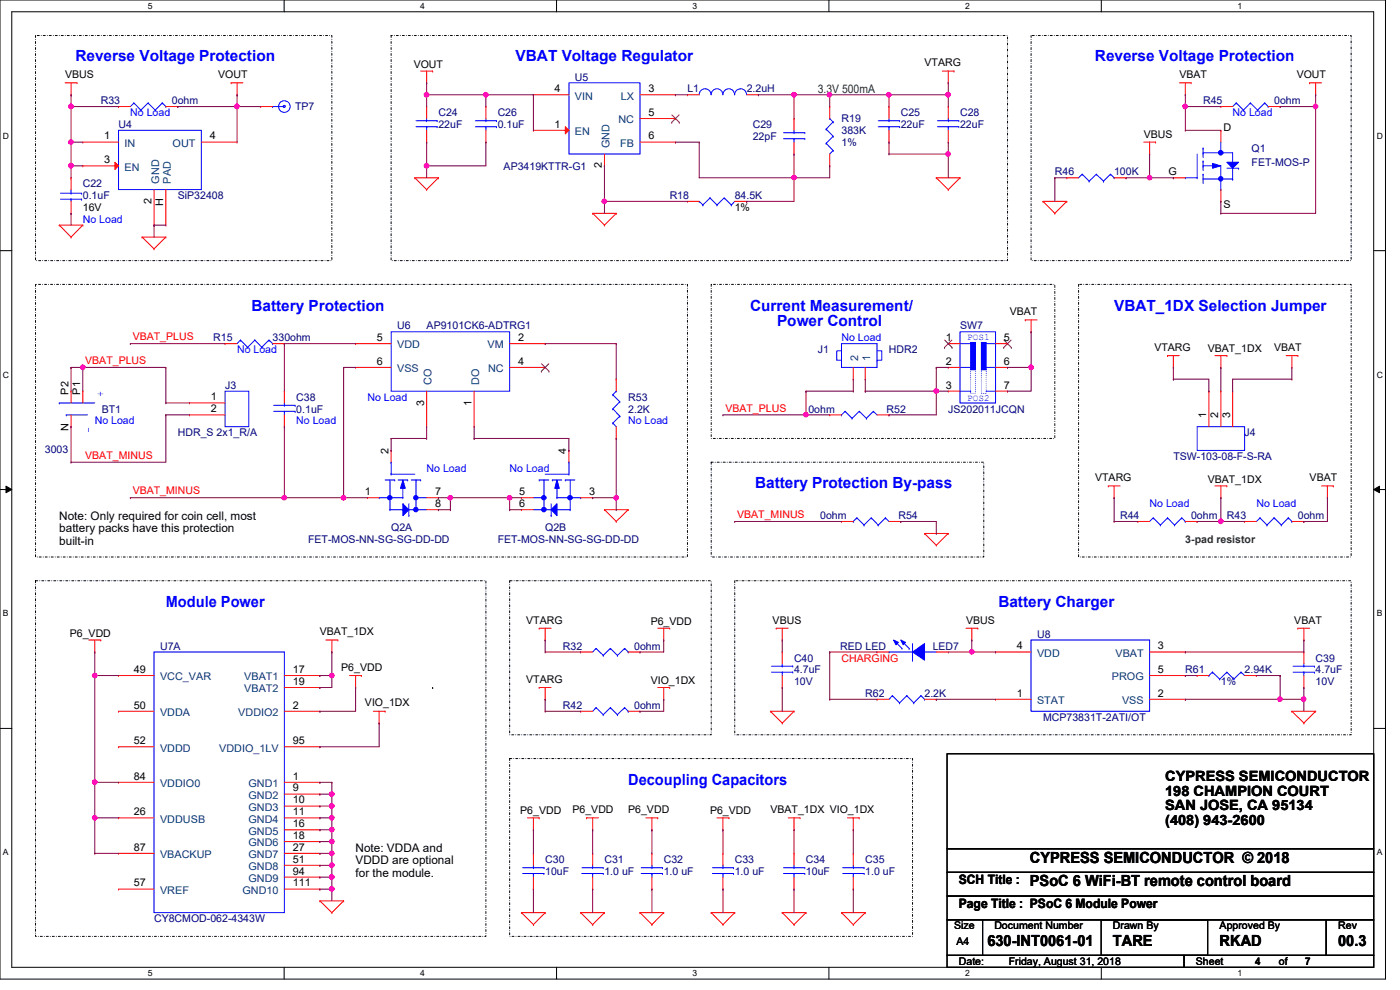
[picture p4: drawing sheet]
<svg xmlns="http://www.w3.org/2000/svg" width="297mm" height="210mm" viewBox="0 0 297 210" stroke-linecap="round" stroke-linejoin="round" font-family="sans-serif">
<defs><g id="words">
<g font-size="3.3" fill="#00f">
<text x="16" y="13">Reverse Voltage Protection</text>
<text x="109.4" y="13">VBAT Voltage Regulator</text>
<text x="232.3" y="13">Reverse Voltage Protection</text>
<text x="53.3" y="65.9">Battery Protection</text>
<text x="159.1" y="65.9">Current Measurement/</text>
<text x="236.3" y="65.9">VBAT_1DX Selection Jumper</text>
<text x="164.8" y="69.3">Power Control</text>
<text x="160.2" y="103.6">Battery Protection By-pass</text>
<text x="35.2" y="128.7">Module Power</text>
<text x="211.8" y="128.7">Battery Charger</text>
<text x="133.3" y="166.5">Decoupling Capacitors</text>
</g>
<g font-size="3.3">
<text x="218.5" y="183">CYPRESS SEMICONDUCTOR © 2018</text>
<text x="218.5" y="188">PSoC 6 WiFi-BT remote control board</text>
<text x="209.5" y="200.6">630-INT0061-01</text>
<text x="236.1" y="200.6">TARE</text>
<text x="258.7" y="200.6">RKAD</text>
<text x="283.9" y="200.6">00.3</text>
</g>
<g font-size="3">
<text x="247.2" y="165.7">CYPRESS SEMICONDUCTOR</text>
<text x="247.2" y="168.8">198 CHAMPION COURT</text>
<text x="247.2" y="171.9">SAN JOSE, CA 95134</text>
<text x="247.2" y="175">(408) 943-2600</text>
</g>
<g font-size="2.8">
<text x="203.4" y="187.6">SCH Title :</text>
<text x="203.4" y="192.7">Page Title : PSoC 6 Module Power</text>
</g>
<text font-size="2.5" fill="#008000" x="173.5" y="19.8">3.3V 500mA</text>
<g font-size="2.5">
<text x="12.6" y="110.4">Note: Only required for coin cell, most</text>
<text x="12.6" y="112.9">battery packs have this protection</text>
<text x="12.6" y="115.5">built-in</text>
<text x="75.4" y="180.8">Note: VDDA and</text>
<text x="75.4" y="183.3">VDDD are optional</text>
<text x="75.4" y="185.9">for the module.</text>
</g>
<g font-size="2.2">
<text x="13.8" y="16.6">VBUS</text>
<text x="46.3" y="16.6">VOUT</text>
<text x="87.8" y="14.4">VOUT</text>
<text x="196.1" y="14.1">VTARG</text>
<text x="250.2" y="16.6">VBAT</text>
<text x="275.1" y="16.6">VOUT</text>
<text x="117.6" y="19.6">4</text>
<text x="137.5" y="19.6">3</text>
<text x="22.1" y="29.6">1</text>
<text x="44.5" y="29.6">4</text>
<text x="117.6" y="27.1">1</text>
<text x="137.5" y="24.6">5</text>
<text x="137.5" y="29.6">6</text>
<text x="242.7" y="29.2">VBUS</text>
<text x="259.5" y="27.9">D</text>
<text x="22.1" y="34.6">3</text>
<text x="127.7" y="35.7" transform="rotate(-90 127.7 35.7)">2</text>
<text x="247.9" y="37.2">G</text>
<text x="17.6" y="44.7">16V</text>
<text x="32.1" y="43.3" transform="rotate(-90 32.1 43.3)">2</text>
<text x="34.6" y="43.6" transform="rotate(-90 34.6 43.6)">H</text>
<text x="155.9" y="44.7">1%</text>
<text x="259.5" y="44">S</text>
<text x="214.2" y="66.9">VBAT</text>
<text x="79.9" y="72.3">5</text>
<text x="79.9" y="77.4">6</text>
<text x="109.9" y="72.3">2</text>
<text x="109.9" y="77.4">4</text>
<text x="200.6" y="72.3">1</text>
<text x="200.6" y="77.4">2</text>
<text x="213" y="72.3">5</text>
<text x="213" y="77.4">6</text>
<text x="244.9" y="74.4">VTARG</text>
<text x="256.2" y="74.7">VBAT_1DX</text>
<text x="270.3" y="74.4">VBAT</text>
<text x="14.5" y="83.7" transform="rotate(-90 14.5 83.7)">P2</text>
<text x="17" y="83.7" transform="rotate(-90 17 83.7)">P1</text>
<text x="200.6" y="82.4">3</text>
<text x="213" y="82.4">7</text>
<text x="44.7" y="84.9">1</text>
<text x="44.7" y="87.5">2</text>
<text x="90" y="86" transform="rotate(-90 90 86)">3</text>
<text x="100" y="86" transform="rotate(-90 100 86)">1</text>
<text x="255.9" y="88.7" transform="rotate(-90 255.9 88.7)">1</text>
<text x="258.4" y="88.7" transform="rotate(-90 258.4 88.7)">2</text>
<text x="260.9" y="88.7" transform="rotate(-90 260.9 88.7)">3</text>
<text x="14.5" y="91.4" transform="rotate(-90 14.5 91.4)">N</text>
<text x="82.4" y="96.3" transform="rotate(-90 82.4 96.3)">2</text>
<text x="120.1" y="96.3" transform="rotate(-90 120.1 96.3)">4</text>
<text x="77.4" y="105">1</text>
<text x="92.3" y="105">7</text>
<text x="92.3" y="107.6">8</text>
<text x="110.1" y="105">5</text>
<text x="110.1" y="107.6">6</text>
<text x="125" y="105">3</text>
<text x="232.3" y="102.1">VTARG</text>
<text x="256.2" y="102.4">VBAT_1DX</text>
<text x="277.8" y="102.1">VBAT</text>
<text x="14.8" y="135">P6_VDD</text>
<text x="67.9" y="134.8">VBAT_1DX</text>
<text x="111.6" y="132.3">VTARG</text>
<text x="138" y="132.5">P6_VDD</text>
<text x="163.9" y="132.3">VBUS</text>
<text x="204.9" y="132.3">VBUS</text>
<text x="215.7" y="137.8">4</text>
<text x="245.7" y="137.8">3</text>
<text x="274.6" y="132.3">VBAT</text>
<text x="28.4" y="142.7">49</text>
<text x="62.1" y="142.7">17</text>
<text x="72.4" y="142.3">P6_VDD</text>
<text x="245.7" y="142.7">5</text>
<text x="62.1" y="145.3">19</text>
<text x="77.4" y="149.9">VIO_1DX</text>
<text x="111.6" y="144.9">VTARG</text>
<text x="138" y="145.1">VIO_1DX</text>
<text x="215.7" y="147.8">1</text>
<text x="245.7" y="147.8">2</text>
<text x="28.4" y="150.3">50</text>
<text x="62.1" y="150.3">2</text>
<text x="28.4" y="157.9">52</text>
<text x="62.1" y="157.9">95</text>
<text x="28.4" y="165.4">84</text>
<text x="62.1" y="165.4">1</text>
<text x="62.1" y="167.9">9</text>
<text x="28.4" y="172.9">26</text>
<text x="62.1" y="170.4">10</text>
<text x="62.1" y="172.9">11</text>
<text x="110.4" y="172.8">P6_VDD</text>
<text x="121.5" y="172.5">P6_VDD</text>
<text x="133.3" y="172.5">P6_VDD</text>
<text x="150.6" y="172.8">P6_VDD</text>
<text x="163.4" y="172.5">VBAT_1DX VIO_1DX</text>
<text x="62.1" y="175.5">16</text>
<text x="62.1" y="178">18</text>
<text x="28.4" y="180.5">87</text>
<text x="62.1" y="180.5">27</text>
<text x="62.1" y="183">51</text>
<text x="62.1" y="185.5">94</text>
<text x="28.4" y="188">57</text>
<text x="62.1" y="188">111</text>
<text x="202.4" y="197.1">Size</text>
<text x="210.9" y="197.1">Document Number</text>
<text x="236.1" y="197.1">Drawn By</text>
<text x="258.7" y="197.1">Approved By</text>
<text x="283.9" y="197.1">Rev</text>
<text x="202.9" y="200.4">A4</text>
<text x="203.4" y="204.7">Date:</text>
<text x="214" y="204.7">Friday, August 31, 2018</text>
<text x="253.7" y="204.7">Sheet</text>
<text x="266.3" y="204.7">4</text>
<text x="271.3" y="204.7">of</text>
<text x="276.9" y="204.7">7</text>
</g>
<g font-size="2.2" fill="#000080">
<text x="122" y="17.1">U5</text>
<text x="21.4" y="22.1">R33</text>
<text x="36.4" y="22.1">0ohm</text>
<text x="62.6" y="23.4">TP7</text>
<text x="145.8" y="19.6">L1</text>
<text x="158.4" y="19.6">2.2uH</text>
<text x="255.2" y="22.1">R45</text>
<text x="270.3" y="22.1">0ohm</text>
<text x="25.1" y="27.2">U4</text>
<text x="93" y="24.6">C24</text>
<text x="93" y="27.2">22uF</text>
<text x="105.6" y="24.6">C26</text>
<text x="105.6" y="27.2">0.1uF</text>
<text x="159.7" y="27.2">C29</text>
<text x="159.7" y="29.7">22pF</text>
<text x="178.5" y="25.9">R19</text>
<text x="178.5" y="28.4">383K</text>
<text x="191.1" y="24.6">C25</text>
<text x="191.1" y="27.2">22uF</text>
<text x="203.7" y="24.6">C28</text>
<text x="203.7" y="27.2">22uF</text>
<text x="106.8" y="36">AP3419KTTR-G1</text>
<text x="178.5" y="30.9">1%</text>
<text x="265.5" y="32.2">Q1</text>
<text x="265.5" y="35.2">FET-MOS-P</text>
<text x="17.6" y="39.8">C22</text>
<text x="223.8" y="37.2">R46</text>
<text x="236.3" y="37.2">100K</text>
<text x="17.6" y="42.2">0.1uF</text>
<text x="37.7" y="42.2">SiP32408</text>
<text x="142.1" y="42.2">R18</text>
<text x="155.9" y="42.2">84.5K</text>
<text x="84.2" y="69.9">U6</text>
<text x="90.5" y="69.9">AP9101CK6-ADTRG1</text>
<text x="203.7" y="69.9">SW7</text>
<text x="45.3" y="72.4">R15</text>
<text x="57.8" y="72.4">330ohm</text>
<text x="173.5" y="74.9">J1</text>
<text x="188.6" y="74.9">HDR2</text>
<text x="47.8" y="82.5">J3</text>
<text x="21.6" y="87.5">BT1</text>
<text x="62.9" y="85">C38</text>
<text x="62.9" y="87.5">0.1uF</text>
<text x="133.3" y="85">R53</text>
<text x="133.3" y="87.5">2.2K</text>
<text x="171.5" y="87.5">0ohm</text>
<text x="188.1" y="87.5">R52</text>
<text x="201.2" y="87.5">JS202011JCQN</text>
<text x="37.7" y="92.5">HDR_S 2x1_R/A</text>
<text x="264" y="92.5">J4</text>
<text x="9.5" y="96.1">3003</text>
<text x="248.9" y="97.6">TSW-103-08-F-S-RA</text>
<text x="83" y="112.6">Q2A</text>
<text x="115.7" y="112.6">Q2B</text>
<text x="174" y="110.2">0ohm</text>
<text x="190.6" y="110.2">R54</text>
<text x="237.6" y="110.2">R44</text>
<text x="252.7" y="110.2">0ohm</text>
<text x="260.3" y="110.2">R43</text>
<text x="275.3" y="110.2">0ohm</text>
<text x="65.4" y="115.2">FET-MOS-NN-SG-SG-DD-DD</text>
<text x="105.6" y="115.2">FET-MOS-NN-SG-SG-DD-DD</text>
<text x="34" y="137.8">U7A</text>
<text x="119.4" y="137.8">R32</text>
<text x="134.5" y="137.8">0ohm</text>
<text x="178.3" y="137.8">RED LED</text>
<text x="197.9" y="137.8">LED7</text>
<text x="220" y="135.3">U8</text>
<text x="168.4" y="140.3">C40</text>
<text x="168.4" y="142.8">4.7uF</text>
<text x="251.5" y="142.8">R61</text>
<text x="264" y="142.8">2.94K</text>
<text x="279.1" y="140.3">C39</text>
<text x="279.1" y="142.8">4.7uF</text>
<text x="168.4" y="145.3">10V</text>
<text x="183.6" y="147.9">R62</text>
<text x="196.1" y="147.9">2.2K</text>
<text x="259" y="145.3">1%</text>
<text x="279.1" y="145.3">10V</text>
<text x="119.4" y="150.4">R42</text>
<text x="134.5" y="150.4">0ohm</text>
<text x="221.3" y="152.9">MCP73831T-2ATI/OT</text>
<text x="115.7" y="183">C30</text>
<text x="115.7" y="185.6">10uF</text>
<text x="128.2" y="183">C31</text>
<text x="128.2" y="185.6">1.0 uF</text>
<text x="140.8" y="183">C32</text>
<text x="140.8" y="185.6">1.0 uF</text>
<text x="155.9" y="183">C33</text>
<text x="155.9" y="185.6">1.0 uF</text>
<text x="171" y="183">C34</text>
<text x="171" y="185.6">10uF</text>
<text x="183.6" y="183">C35</text>
<text x="183.6" y="185.6">1.0 uF</text>
<text x="32.7" y="195.6">CY8CMOD-062-4343W</text>
</g>
<g font-size="2.2" fill="#004080">
<text x="122" y="21.1">VIN</text>
<text x="131.7" y="21.1">LX</text>
<text x="122" y="28.7">EN</text>
<text x="131.2" y="26.2">NC</text>
<text x="26.4" y="31.2">IN</text>
<text x="36.6" y="31.2">OUT</text>
<text x="129.3" y="31.4" transform="rotate(-90 129.3 31.4)">GND</text>
<text x="131.6" y="31.2">FB</text>
<text x="26.4" y="36.2">EN</text>
<text x="33.7" y="38.9" transform="rotate(-90 33.7 38.9)">GND</text>
<text x="36.2" y="38.9" transform="rotate(-90 36.2 38.9)">PAD</text>
<text x="84.2" y="73.9">VDD</text>
<text x="103.4" y="73.9">VM</text>
<text x="182.1" y="76.7" transform="rotate(-90 182.1 76.7)">2</text>
<text x="184.6" y="76.7" transform="rotate(-90 184.6 76.7)">1</text>
<text x="84.2" y="79">VSS</text>
<text x="91.6" y="81.7" transform="rotate(-90 91.6 81.7)">CO</text>
<text x="101.6" y="81.7" transform="rotate(-90 101.6 81.7)">DO</text>
<text x="103.5" y="79">NC</text>
<text x="220" y="139.3">VDD</text>
<text x="236.6" y="139.3">VBAT</text>
<text x="34" y="144.3">VCC_VAR</text>
<text x="51.8" y="144.3">VBAT1</text>
<text x="51.8" y="146.9">VBAT2</text>
<text x="220" y="149.4">STAT</text>
<text x="235.9" y="144.3">PROG</text>
<text x="238" y="149.4">VSS</text>
<text x="34" y="151.9">VDDA</text>
<text x="50.5" y="151.9">VDDIO2</text>
<text x="34" y="159.4">VDDD</text>
<text x="46.5" y="159.4">VDDIO_1LV</text>
<text x="34" y="167">VDDIO0</text>
<text x="52.7" y="167">GND1</text>
<text x="52.7" y="169.5">GND2</text>
<text x="52.7" y="172">GND3</text>
<text x="34" y="174.5">VDDUSB</text>
<text x="52.7" y="174.5">GND4</text>
<text x="52.7" y="177">GND5</text>
<text x="52.7" y="179.5">GND6</text>
<text x="34" y="182">VBACKUP</text>
<text x="52.7" y="182">GND7</text>
<text x="52.7" y="184.6">GND8</text>
<text x="34" y="189.6">VREF</text>
<text x="51.4" y="189.6">GND10</text>
<text x="52.7" y="187.1">GND9</text>
</g>
<g font-size="2.2" fill="#00f">
<text x="27.6" y="24.6">No Load</text>
<text x="261.5" y="24.6">No Load</text>
<text x="17.6" y="47.3">No Load</text>
<text x="50.3" y="74.9">No Load</text>
<text x="178.5" y="72.4">No Load</text>
<text x="20.7" y="83" transform="rotate(90 20.7 83)">+</text>
<text x="77.9" y="85">No Load</text>
<text x="18.2" y="90.5" transform="rotate(90 18.2 90.5)">-</text>
<text x="20.1" y="90">No Load</text>
<text x="62.9" y="90">No Load</text>
<text x="133.3" y="90">No Load</text>
<text x="90.5" y="100.1">No Load</text>
<text x="108.1" y="100.1">No Load</text>
<text x="243.9" y="107.6">No Load</text>
<text x="266.5" y="107.6">No Load</text>
</g>
<g font-size="2.2" fill="#f00">
<text x="18.1" y="77.2">VBAT_PLUS</text>
<text x="28.2" y="72.2">VBAT_PLUS</text>
<text x="153.9" y="87.3">VBAT_PLUS</text>
<text x="18.1" y="97.3">VBAT_MINUS</text>
<text x="28.2" y="104.9">VBAT_MINUS</text>
<text x="156.4" y="109.9">VBAT_MINUS</text>
<text x="178.5" y="140.3">CHARGING</text>
</g>
<text font-size="2.2" fill="#008000" x="251.5" y="115.2">3-pad resistor</text>
<g font-size="2" fill="#00f">
<text x="205.2" y="72.2">POS1</text>
<text x="205.2" y="85">POS2</text>
</g>
<g font-size="1.8">
<text x="31.4" y="1.9">5</text>
<text x="89.2" y="1.9">4</text>
<text x="146.9" y="1.9">3</text>
<text x="204.7" y="1.9">2</text>
<text x="262.5" y="1.9">1</text>
<text x=".6" y="29.4">D</text>
<text x="292.1" y="29.4">D</text>
<text x=".6" y="80.1">C</text>
<text x="292.1" y="80.1">C</text>
<text x=".6" y="130.8">B</text>
<text x="292.1" y="130.8">B</text>
<text x=".6" y="181.4">A</text>
<text x="292.1" y="181.4">A</text>
<text x="31.4" y="207.1">5</text>
<text x="89.2" y="207.1">4</text>
<text x="146.9" y="207.1">3</text>
<text x="204.7" y="207.1">2</text>
<text x="262.5" y="207.1">1</text>
</g>
</g></defs>
<path d="M0 0h293.9v207.7h-293.9zM2.5 2.5h288.9v202.7h-288.9z" fill="none" stroke="#000" stroke-width=".21"/>
<g fill="#fff">
<path d="M31.4 .3h.9v1.9h-.9z"/>
<path d="M31.4 205.4h.9v2h-.9z"/>
</g>
<path d="M60.3 0v2.5M60.3 205.2v2.5" fill="none" stroke="#000" stroke-width=".21"/>
<g fill="#fff">
<path d="M89.2 .3h.9v1.9h-.9z"/>
<path d="M89.2 205.4h.9v2h-.9z"/>
</g>
<path d="M118.1 0v2.5M118.1 205.2v2.5" fill="none" stroke="#000" stroke-width=".21"/>
<g fill="#fff">
<path d="M146.9 .3h1v1.9h-1z"/>
<path d="M146.9 205.4h1v2h-1z"/>
</g>
<path d="M175.9 0v2.5M175.9 205.2v2.5" fill="none" stroke="#000" stroke-width=".21"/>
<g fill="#fff">
<path d="M204.7 .3h1v1.9h-1z"/>
<path d="M204.7 205.4h1v2h-1z"/>
</g>
<path d="M233.6 0v2.5M233.6 205.2v2.5" fill="none" stroke="#000" stroke-width=".21"/>
<g fill="#fff">
<path d="M262.5 .3h1v1.9h-1z"/>
<path d="M262.5 205.4h1v2h-1z"/>
<path d="M.6 27.8h1.3v2h-1.3z"/>
<path d="M292.1 27.8h1.2v2h-1.2z"/>
<path d="M.6 78.5h1.3v2h-1.3z"/>
<path d="M292.1 78.5h1.2v2h-1.2z"/>
</g>
<path d="M0 53.2h2.5M291.4 53.2h2.5" fill="none" stroke="#000" stroke-width=".21"/>
<g fill="#fff">
<path d="M.6 129.2h1.2v1.9h-1.2z"/>
<path d="M292.1 129.2h1.1v1.9h-1.1z"/>
</g>
<path d="M0 103.8h2.5M1.3 103.1l1.2 .7-1.2 .7zM291.4 103.8l1.3-.7v1.4zM291.4 103.8h2.5" fill="none" stroke="#000" stroke-width=".21"/>
<path d="M1.3 103.1l1.2 .7-1.2 .7zM291.4 103.8l1.3-.7v1.4z" fill="#000"/>
<g fill="#fff">
<path d="M.6 179.8h1.2v2h-1.2z"/>
<path d="M292.1 179.8h1.1v2h-1.1z"/>
</g>
<path d="M0 154.5h2.5M200.9 159.9h90.5v20.1h-90.5zM291.4 154.5h2.5M200.9 180h90.5v5h-90.5zM200.9 185h90.5v5.1h-90.5zM200.9 195.1h7.5v7.5h-7.5zM200.9 190.1h90.5v5h-90.5zM208.4 195.1h72.9v7.5h-72.9zM233.6 195.1h22.6v7.5h-22.6zM281.3 195.1h10.1v7.5h-10.1zM200.9 202.6h50.3v2.6h-50.3zM251.2 202.6h40.2v2.6h-40.2z" fill="none" stroke="#000" stroke-width=".21"/>
<path d="M7.5 7.5h62.9v47.8h-62.9zM83 7.5h130.7v47.8h-130.7zM218.7 7.5h67.9v47.8h-67.9zM7.5 60.3h138.3v57.9h-138.3zM150.9 60.3h72.9v32.7h-72.9zM228.8 60.3h57.8v57.9h-57.8zM150.9 98h57.8v20.2h-57.8zM7.5 123.2h95.6v75.4h-95.6zM108.1 123.2h42.8v32.7h-42.8zM155.9 123.2h130.7v32.7h-130.7zM91.8 145.8h.1M108.1 160.9h85.5v37.7h-85.5z" fill="none" stroke="#000" stroke-width=".21" stroke-dasharray=".4 .4 0 .4"/>
<g fill="none" stroke="#f00" stroke-width=".21">
<path d="M13.8 17.6h2.5M15.1 17.6v2.5M16.3 17.6h.1M49 17.6h.1M49 17.6h2.5M50.3 17.6v2.5M89.2 15.1h2.6M90.5 17.6h.1M90.5 15.1v2.5M91.8 15.1h.1M199.9 15.1h2.5M201.2 17.6h.1"/>
<path d="M201.2 15.1v2.5M202.4 15.1h.1M250.2 17.6h2.5M251.5 17.6v2.5M252.7 17.6h.1M277.8 17.6h.1M277.8 17.6h2.6M279.1 17.6v2.5M15.1 20.1h.1M50.3 20.1h.1M88 37.7h.1M88 37.7h5"/>
<path d="M88 37.7l2.5 2.5M93 37.7h.1M93 37.7l-2.5 2.5M198.6 37.7h.1M198.6 37.7h5.1M198.6 37.7l2.6 2.5M203.7 37.7h.1M203.7 37.7l-2.5 2.5M242.7 30.1h2.5M243.9 32.7h.1M243.9 30.1v2.6M245.2 30.1h.1"/>
<path d="M251.5 20.1h.1M279.1 20.1h.1M12.6 47.8h.1M12.6 47.8h5M12.6 47.8l2.5 2.5M15.1 50.3h.1M17.6 47.8h.1M17.6 47.8l-2.5 2.5M30.1 50.3h.1M30.1 50.3h5.1M30.1 50.3l2.6 2.5M32.7 52.8h.1"/>
<path d="M35.2 50.3h.1M35.2 50.3l-2.5 2.5M90.5 40.2h.1M125.7 45.3h.1M125.7 45.3h5M125.7 45.3l2.5 2.5M128.2 47.8h.1M130.7 45.3h.1M130.7 45.3l-2.5 2.5M201.2 40.2h.1M221.3 42.7h.1M221.3 42.7h5"/>
<path d="M221.3 42.7l2.5 2.6M223.8 45.3h.1M226.3 42.7h.1M226.3 42.7l-2.5 2.6M217.5 67.9h.1M217.5 67.9h2.5M218.7 70.4h.1M218.7 67.9v2.5M247.7 75.4h.1M247.7 75.4h2.5M248.9 77.9h.1M248.9 75.4v2.5"/>
<path d="M257.7 75.4h2.6M259 77.9h.1M259 75.4v2.5M260.3 75.4h.1M272.8 75.4h2.5M274.1 77.9h.1M274.1 75.4v2.5M275.3 75.4h.1M128.2 108.1h.1M128.2 108.1h5.1M128.2 108.1l2.5 2.5M130.7 110.6h.1"/>
<path d="M133.3 108.1h.1M133.3 108.1l-2.6 2.5M196.1 113.2h.1M196.1 113.2h5.1M196.1 113.2l2.5 2.5M198.6 115.7h.1M201.2 113.2h.1M201.2 113.2l-2.6 2.5M235.1 103.1h.1M235.1 103.1h2.5M236.3 105.6h.1M236.3 103.1v2.5"/>
<path d="M257.7 103.1h2.6M259 105.6h.1M259 103.1v2.5M260.3 103.1h.1M280.4 103.1h2.5M281.6 105.6h.1M281.6 103.1v2.5M282.9 103.1h.1M18.8 135.8h2.6M20.1 138.3h.1M20.1 135.8v2.5M21.4 135.8h.1"/>
<path d="M69.1 135.8h2.6M70.4 138.3h.1M70.4 135.8v2.5M71.7 135.8h.1M114.4 133.3h.1M114.4 133.3h2.5M115.7 135.8h.1M115.7 133.3v2.5M139.5 133.3h2.6M140.8 135.8h.1M140.8 133.3v2.5M142.1 133.3h.1"/>
<path d="M164.7 133.3h.1M164.7 133.3h2.5M165.9 135.8h.1M165.9 133.3v2.5M204.9 133.3h2.5M206.2 135.8h.1M206.2 133.3v2.5M207.4 133.3h.1M275.3 133.3h.1M275.3 133.3h2.5M276.6 135.8h.1M276.6 133.3v2.5"/>
<path d="M74.2 143.3h2.5M75.4 145.8h.1M75.4 143.3v2.5M76.7 143.3h.1M79.2 150.9h2.5M80.4 153.4h.1M80.4 150.9v2.5M81.7 150.9h.1M114.4 145.8h.1M114.4 145.8h2.5M115.7 148.3h.1M115.7 145.8v2.5"/>
<path d="M139.5 145.8h2.6M140.8 148.3h.1M140.8 145.8v2.5M142.1 145.8h.1M163.4 150.9h.1M163.4 150.9h5M163.4 150.9l2.5 2.5M165.9 153.4h.1M168.4 150.9h.1M168.4 150.9l-2.5 2.5M274.1 150.9h.1M274.1 150.9h5"/>
<path d="M274.1 150.9l2.5 2.5M276.6 153.4h.1M279.1 150.9h.1M279.1 150.9l-2.5 2.5M111.9 173.5h2.5M113.2 176h.1M113.2 173.5v2.5M114.4 173.5h.1M124.5 173.5h.1M124.5 173.5h2.5M125.7 176h.1M125.7 173.5v2.5"/>
<path d="M137 173.5h2.5M138.3 176h.1M138.3 173.5v2.5M139.5 173.5h.1M152.1 173.5h2.5M153.4 176h.1M153.4 173.5v2.5M154.6 173.5h.1M167.2 173.5h2.5M168.4 176h.1M168.4 173.5v2.5M169.7 173.5h.1"/>
<path d="M179.8 173.5h2.5M181 176h.1M181 173.5v2.5M182.3 173.5h.1M67.9 191.1h.1M67.9 191.1h5M67.9 191.1l2.5 2.5M70.4 193.6h.1M72.9 191.1h.1M72.9 191.1l-2.5 2.5M110.6 193.6h.1M110.6 193.6h5.1"/>
<path d="M110.6 193.6l2.6 2.5M113.2 196.1h.1M115.7 193.6h.1M115.7 193.6l-2.5 2.5M123.2 193.6h.1M123.2 193.6h5M123.2 193.6l2.5 2.5M125.7 196.1h.1M128.2 193.6h.1M128.2 193.6l-2.5 2.5M135.8 193.6h.1M135.8 193.6h5"/>
<path d="M135.8 193.6l2.5 2.5M138.3 196.1h.1M140.8 193.6h.1M140.8 193.6l-2.5 2.5M150.9 193.6h.1M150.9 193.6h5M150.9 193.6l2.5 2.5M153.4 196.1h.1M155.9 193.6h.1M155.9 193.6l-2.5 2.5M165.9 193.6h.1M165.9 193.6h5.1"/>
<path d="M165.9 193.6l2.5 2.5M168.4 196.1h.1M171 193.6h.1M171 193.6l-2.6 2.5M178.5 193.6h.1M178.5 193.6h5.1M178.5 193.6l2.5 2.5M181 196.1h.1M183.6 193.6h.1M183.6 193.6l-2.6 2.5"/>
</g>
<path d="M118.2 106.8v2.6l-1.3-1.3z" fill="#00f"/>
<g fill="none" stroke="#00f" stroke-width=".21">
<path d="M120.7 98h.1M120.7 98v2.6M113.2 105.6h2.2M114.4 101.8h.1M114.4 101.8h2M115.4 108.1h.1M115.4 101.8h.1M115.4 105.6h.1M115.4 108.1h1.5M115.4 101.8v6.3M115.7 100.6h5M116.9 109.4h.1"/>
<path d="M116.9 106.8v2.6M117.2 101.8h.1M117.2 101.8h2M118.2 106.8v2.6l-1.3-1.3zM118.2 108.1h.1M118.2 105.6h.1M118.2 108.1h2.7M118.2 105.6h5M118.2 103.1v2.5M119.9 101.8h.1M119.9 101.8h2.1M120.7 100.6h.1"/>
<path d="M120.9 108.1h.1M120.9 101.8v6.3M123.2 105.6h.1"/>
</g>
<path d="M118.2 101.8l.5 1.8h-1z" fill="#00f"/>
<path d="M118.2 101.8l.5 1.8h-1z" fill="none" stroke="#00f" stroke-width=".21"/>
<circle cx="115.4" cy="105.6" r=".48" fill="#00f"/>
<circle cx="115.4" cy="105.6" r=".48" fill="none" stroke="#00f" stroke-width=".21"/>
<circle cx="120.9" cy="105.6" r=".48" fill="#00f"/>
<g fill="none" stroke="#00f" stroke-width=".21">
<path d="M113.2 108.1h2.2M115.4 108.1h.1"/>
<circle cx="120.9" cy="105.6" r=".48"/>
</g>
<circle cx="115.4" cy="108.1" r=".49" fill="#00f"/>
<circle cx="115.4" cy="108.1" r=".49" fill="none" stroke="#00f" stroke-width=".21"/>
<path d="M120.7 95.5h.1M120.7 95.5v2.5M110.6 105.6h.1M110.6 108.1h.1M110.6 105.6h2.6M110.6 108.1h2.6M123.2 105.6h2.5M125.7 105.6h.1" fill="none" stroke="#f00" stroke-width=".21"/>
<path d="M85.5 106.8l1.2 1.3-1.2 1.3z" fill="#00f"/>
<g fill="none" stroke="#00f" stroke-width=".21">
<path d="M83 98h.1M83 98v2.6M80.4 105.6h.1M80.4 105.6h5.1M81.7 101.8h2M82.7 108.1h.1M82.7 101.8v6.3M82.7 108.1h2.8M83 100.6h.1M83 100.6h5M83.7 101.8h.1M84.5 101.8h2"/>
<path d="M85.5 106.8l1.2 1.3-1.2 1.3zM85.5 108.1h.1M85.5 105.6h.1M85.5 103.1v2.5M86.5 101.8h.1M86.7 109.4h.1M86.7 106.8v2.6M86.7 108.1h1.6M87.2 101.8h2M88.3 108.1h.1M88.3 101.8h.1M88.3 105.6h.1"/>
<path d="M88.3 101.8v6.3M88.3 105.6h2.2M89.2 101.8h.1"/>
</g>
<path d="M85.5 101.8l.5 1.8h-1z" fill="#00f"/>
<path d="M85.5 101.8l.5 1.8h-1z" fill="none" stroke="#00f" stroke-width=".21"/>
<circle cx="88.2" cy="105.6" r=".47" fill="#00f"/>
<circle cx="88.2" cy="105.6" r=".47" fill="none" stroke="#00f" stroke-width=".21"/>
<circle cx="82.7" cy="105.6" r=".48" fill="#00f"/>
<g fill="none" stroke="#00f" stroke-width=".21">
<path d="M88.3 108.1h.1M88.3 108.1h2.2"/>
<circle cx="82.7" cy="105.6" r=".48"/>
</g>
<circle cx="88.2" cy="108.1" r=".48" fill="#00f"/>
<g fill="none" stroke="#00f" stroke-width=".21">
<path d="M120.7 17.6h15.1v15.1h-15.1zM100.8 26.9h4.5M100.8 25.6h4.5M103.1 25.6h.1M103.1 26.9h.1M103.1 25.1v.5M103.1 26.9v.7M105.3 26.9h.1M105.3 25.6h.1M148.3 20.1a1.25 1.25 0 0 1 1.3-1.3 1.25 1.25 0 0 1 1.2 1.3M150.9 20.1a1.23 1.23 0 0 1 1.2-1.3 1.23 1.23 0 0 1 1.2 1.3M153.4 20.1a1.23 1.23 0 0 1 1.2-1.3 1.23 1.23 0 0 1 1.2 1.3"/>
<path d="M155.9 20.1a1.25 1.25 0 0 1 1.2-1.3 1.25 1.25 0 0 1 1.3 1.3M32.7 138.3h27.6v55.3h-27.6zM218.7 135.8h25.2v15.1h-25.2zM256.5 143.3h.1M257.2 142.6h.1M257.2 142.6l1.5 1.5M257.2 142.6l-.7 .7M258.7 144.1h.1M260.3 142.6h.1M260.3 142.6l1.4 1.5M260.3 142.6l-1.6 1.5M261.7 144.1h.1"/>
<path d="M263.3 142.6h.1M263.3 142.6l.7 .7M263.3 142.6l-1.6 1.5M178.8 185.3h4.5M178.8 184.1h4.5M181 184.1h.1M181 185.3h.1M181 183.6v.5M181 185.3v.8M183.3 185.3h.1M183.3 184.1h.1"/>
<circle cx="88.2" cy="108.1" r=".48"/>
</g>
<g fill="none" stroke="#f00" stroke-width=".21">
<path d="M103.1 22.6h.1M103.1 30.1h.1M103.1 22.6v2.5M103.1 27.6v2.5M145.8 20.1h.1M145.8 20.1h2.5M158.4 20.1h2.5M160.9 20.1h.1M83 95.5h.1M83 95.5v2.5M77.9 105.6h.1M77.9 105.6h2.5"/>
<path d="M90.5 105.6h2.5M90.5 108.1h2.5M93 105.6h.1M93 108.1h.1M211.2 138.3h.1M211.2 138.3h7.5M243.9 138.3h7.6M251.5 138.3h.1M25.1 143.3h.1M25.1 150.9h.1M25.1 158.4h.1M25.1 143.3h7.6"/>
<path d="M25.1 150.9h7.6M25.1 158.4h7.6M60.3 143.3h7.6M60.3 150.9h7.6M60.3 158.4h7.6M60.3 145.8h7.6M67.9 143.3h.1M67.9 145.8h.1M67.9 158.4h.1M67.9 150.9h.1M211.2 148.3h.1M211.2 148.3h7.5"/>
<path d="M243.9 143.3h7.6M243.9 148.3h7.6M251.5 148.3h.1M251.5 143.3h.1M254 143.3h.1M254 143.3h2.5M264 143.3h2.5M266.5 143.3h.1M25.1 165.9h.1M25.1 173.5h.1M25.1 165.9h7.6M25.1 173.5h7.6"/>
<path d="M60.3 165.9h7.6M60.3 173.5h7.6M60.3 168.4h7.6M60.3 171h7.6M60.3 176h7.6M60.3 178.5h7.6M67.9 165.9h.1M67.9 168.4h.1M67.9 171h.1M67.9 173.5h.1M67.9 176h.1M67.9 178.5h.1"/>
<path d="M25.1 181h.1M25.1 188.6h.1M25.1 181h7.6M25.1 188.6h7.6M60.3 181h7.6M60.3 188.6h7.6M60.3 183.6h7.6M60.3 186.1h7.6M67.9 188.6h.1M67.9 181h.1M67.9 183.6h.1M67.9 186.1h.1"/>
<path d="M181 181h.1M181 188.6h.1M181 181v2.6M181 186.1v2.5"/>
</g>
<path d="M119.9 26.9l.8 .7-.8 .8z" fill="#f00"/>
<g fill="none" stroke="#f00" stroke-width=".21">
<path d="M113.2 27.6h.1M113.2 20.1h.1M113.2 27.6h7.5M113.2 20.1h7.5M119.9 26.9l.8 .7-.8 .8zM128.2 35.2h.1M128.2 32.7v2.5M135.8 20.1h7.5M135.8 25.1h7.5M135.8 30.1h7.5M143.3 20.1h.1M143.3 25.1h.1"/>
<path d="M143.3 30.1h.1M259 22.6h.1M259 22.6h2.5M269 22.6h2.6M271.6 22.6h.1M123.2 138.3h.1M123.2 138.3h2.5M133.3 138.3h2.5M135.8 138.3h.1M276.6 138.3h.1M276.6 138.3v2.5M276.6 145.8h.1"/>
<path d="M276.6 143.3v2.5M138.3 181h.1M138.3 188.6h.1M138.3 181v2.6M138.3 186.1v2.5"/>
</g>
<path d="M142.5 26h.1M142.5 24.4l1.6 1.6M144.1 24.4l-1.6 1.6M144.1 26h.1" fill="none" stroke="#804000" stroke-width=".21"/>
<g fill="none" stroke="#00f" stroke-width=".21">
<path d="M251.5 37.7h.1M251.5 37.7h2.5M254 37.7h.1M254 32.7v5M255.2 37h.1M255.2 34.2h.1M255.2 31.4h.1M255.2 32.4h.1M255.2 35.2h.1M255.2 31.4v2M255.2 34.2v2M255.2 37v1.9"/>
<path d="M255.2 38h6.3M255.2 32.4h6.3v2M255.2 35.2h2.5M259 32.4h.1M259 30.1v2.3M259 35.2v5M260.3 35.7h2.5M261.5 38h.1M261.5 34.4h.1M261.5 35.7v2.3M262.3 21.8h.1M262.3 21.8l-.8 .8"/>
<path d="M262.3 21.8l1.5 1.6M262.8 35.7h.1M263.8 23.4h.1M265.3 21.8h.1M265.3 21.8l-1.5 1.6M265.3 21.8l1.5 1.6M266.8 23.4h.1M268.3 21.8h.1M268.3 21.8l-1.5 1.6M268.3 21.8l.7 .8M269 22.6h.1M259 40.2h.1"/>
<path d="M126.4 137.5h.1M126.4 137.5l-.7 .8M126.4 137.5l1.6 1.5M128 139h.1M129.5 137.5h.1M129.5 137.5l-1.5 1.5M129.5 137.5l1.5 1.5M131 139h.1M132.5 137.5h.1M132.5 137.5l-1.5 1.5M132.5 137.5l.8 .8M133.3 138.3h.1"/>
<path d="M274.3 142.6h4.5M274.3 141.3h4.5M276.6 141.3h.1M276.6 142.6h.1M276.6 140.8v.5M276.6 142.6v.7M278.8 142.6h.1M278.8 141.3h.1M136 185.3h4.5M136 184.1h4.5M138.3 184.1h.1M138.3 185.3h.1"/>
<path d="M138.3 183.6v.5M138.3 185.3v.8M140.5 185.3h.1M140.5 184.1h.1"/>
</g>
<path d="M260.3 34.4h2.5l-1.3 1.3z" fill="#00f"/>
<path d="M260.3 34.4h2.5l-1.3 1.3z" fill="none" stroke="#00f" stroke-width=".21"/>
<path d="M257.2 34.7l1.8 .5-1.8 .5z" fill="#00f"/>
<path d="M257.2 34.7l1.8 .5-1.8 .5z" fill="none" stroke="#00f" stroke-width=".21"/>
<circle cx="259" cy="32.4" r=".49" fill="#00f"/>
<circle cx="259" cy="32.4" r=".49" fill="none" stroke="#00f" stroke-width=".21"/>
<circle cx="259" cy="37.9" r=".48" fill="#00f"/>
<g fill="none" stroke="#00f" stroke-width=".21">
<path d="M166.2 29.4h4.5M166.2 28.2h4.5M168.4 28.2h.1M168.4 29.4h.1M168.4 27.6v.6M168.4 29.4v.7M170.7 29.4h.1M170.7 28.2h.1M198.9 26.9h4.5M198.9 25.6h4.5M201.2 25.6h.1M201.2 26.9h.1"/>
<path d="M201.2 25.1v.5M201.2 26.9v.7M203.4 26.9h.1M203.4 25.6h.1M51 72.1h.1M51 72.1l-.7 .8M51 72.1l1.5 1.6M52.5 73.7h.1M54.1 72.1h.1M54.1 72.1l-1.6 1.6M54.1 72.1l1.4 1.6M55.5 73.7h.1"/>
<path d="M57.1 72.1h.1M57.1 72.1l-1.6 1.6M57.1 72.1l.7 .8M57.8 72.9h.1M83 70.4h25.1v12.6h-25.1zM47.8 83h5v7.5h-5zM178.5 88h.1M179.3 87.2h.1M179.3 87.2l1.5 1.5M179.3 87.2l-.8 .8M180.8 88.7h.1M182.3 87.2h.1"/>
<path d="M182.3 87.2l1.5 1.5M182.3 87.2l-1.5 1.5M183.8 88.7h.1M185.3 87.2h.1M185.3 87.2l.8 .8M185.3 87.2l-1.5 1.5M181 110.6h.1M181.8 109.9h.1M181.8 109.9l1.5 1.5M181.8 109.9l-.8 .7M183.3 111.4h.1M184.8 109.9h.1"/>
<path d="M184.8 109.9l1.5 1.5M184.8 109.9l-1.5 1.5M186.3 111.4h.1M187.8 109.9h.1M187.8 109.9l.8 .7M187.8 109.9l-1.5 1.5M188.6 138.3h.1M188.6 138.3h5M193.6 136.5v3.5M196.1 138.3h.1M196.1 138.3h2.5M189.3 147.6h.1"/>
<path d="M189.3 147.6l-.7 .7M189.3 147.6l1.5 1.5M190.8 149.1h.1M192.4 147.6h.1M192.4 147.6l-1.6 1.5M192.4 147.6l1.4 1.5M193.6 140h.1M193.8 149.1h.1M195.4 147.6h.1M195.4 147.6l-1.6 1.5M195.4 147.6l.7 .7M196.1 148.3h.1"/>
<path d="M110.9 185.3h4.5M110.9 184.1h4.5M113.2 184.1h.1M113.2 185.3h.1M113.2 183.6v.5M113.2 185.3v.8M115.4 185.3h.1M115.4 184.1h.1"/>
<circle cx="259" cy="37.9" r=".48"/>
</g>
<g fill="none" stroke="#f00" stroke-width=".21">
<path d="M168.4 25.1h.1M168.4 32.7h.1M168.4 25.1v2.5M168.4 30.1v2.6M201.2 22.6h.1M201.2 30.1h.1M201.2 22.6v2.5M201.2 27.6v2.5M248.9 37.7h.1M248.9 37.7h2.6M259 27.6h.1M259 27.6v2.5"/>
<path d="M259 42.7h.1M259 40.2v2.5M47.8 72.9h.1M47.8 72.9h2.5M57.8 72.9h2.5M60.3 72.9h.1M75.4 72.9h.1M75.4 77.9h.1M75.4 72.9h7.6M75.4 77.9h7.6M108.1 72.9h7.6M108.1 77.9h7.6"/>
<path d="M115.7 72.9h.1M115.7 77.9h.1M40.2 85.5h.1M40.2 88h.1M40.2 88h7.6M40.2 85.5h7.6M90.5 90.5h.1M90.5 83v7.5M100.6 90.5h.1M100.6 83v7.5M176 88h.1M176 88h2.5"/>
<path d="M186.1 88h2.5M188.6 88h.1M178.5 110.6h.1M178.5 110.6h2.5M188.6 110.6h2.5M191.1 110.6h.1M186.1 148.3h.1M186.1 148.3h2.5M196.1 148.3h2.5M198.6 148.3h.1M113.2 181h.1M113.2 188.6h.1"/>
<path d="M113.2 181v2.6M113.2 186.1v2.5"/>
</g>
<path d="M114.9 78.7h.1M114.9 77.2l1.6 1.5M116.4 77.2l-1.5 1.5M116.5 78.7h.1" fill="none" stroke="#804000" stroke-width=".21"/>
<path d="M193.6 138.3l2.5-1.8v3.5z" fill-rule="evenodd" fill="#00f"/>
<path d="M193.6 138.3l2.5-1.8v3.5z" fill="none" stroke="#00f" stroke-width=".21"/>
<path d="M189.6 135.8l1 .5-.5 .5z" fill-rule="evenodd" fill="#00f"/>
<path d="M189.6 135.8l1 .5-.5 .5z" fill="none" stroke="#00f" stroke-width=".21"/>
<path d="M191.1 135.8l1 .5-.5 .5z" fill-rule="evenodd" fill="#00f"/>
<g fill="none" stroke="#00f" stroke-width=".21">
<path d="M88.3 26.9h4.5M88.3 25.6h4.5M90.5 25.6h.1M90.5 26.9h.1M90.5 25.1v.5M90.5 26.9v.7M92.8 26.9h.1M92.8 25.6h.1M175.3 30.4h.1M175.3 27.4h.1M175.3 30.4l1.4 1.5M175.3 27.4l1.4 1.5"/>
<path d="M176 25.1h.1M176 25.1l.7 .8M176.7 31.9h.1M176.7 28.9h.1M176.7 25.9h.1M176.7 31.9l-.7 .8M176.7 28.9l-1.4 1.5M176.7 25.9l-1.4 1.5M178.5 72.9h7.6v5h-7.6zM178.5 74.4h-1v2h1M186.1 74.4h1v2h-1v.3M203.7 70.4h7.5v15.1h-7.5z"/>
<path d="M58.1 87.2h4.5M58.1 86h4.5M60.3 86h.1M60.3 87.2h.1M60.3 85.5v.5M60.3 87.2v.8M62.6 87.2h.1M62.6 86h.1M203.7 83h2.2M205.9 83h.1M254 90.5h10v5h-10zM267.3 109.9h.1"/>
<path d="M267.3 109.9l-.8 .7M267.3 109.9l1.5 1.5M268.8 111.4h.1M270.3 109.9h.1M270.3 109.9l-1.5 1.5M270.3 109.9l1.5 1.5M271.8 111.4h.1M273.3 109.9h.1M273.3 109.9l-1.5 1.5M273.3 109.9l.8 .7M274.1 110.6h.1M189.8 136l1.5 1.5"/>
<path d="M191.1 135.8l1 .5-.5 .5zM191.3 137.5h.1M191.3 136l1.6 1.5M192.9 137.5h.1M163.7 142.6h4.5M163.7 141.3h4.5M165.9 141.3h.1M165.9 142.6h.1M165.9 140.8v.5M165.9 142.6v.7M168.2 142.6h.1M168.2 141.3h.1"/>
<path d="M151.1 185.3h4.5M151.1 184.1h4.5M153.4 184.1h.1M153.4 185.3h.1M153.4 183.6v.5M153.4 185.3v.8M155.6 185.3h.1M155.6 184.1h.1"/>
</g>
<g fill="none" stroke="#f00" stroke-width=".21">
<path d="M90.5 22.6h.1M90.5 30.1h.1M90.5 22.6v2.5M90.5 27.6v2.5M176 35.2h.1M176 22.6h.1M176 22.6v2.5M176 32.7v2.5M181 77.9v2.5M183.6 77.9v2.5M60.3 83h.1M60.3 90.5h.1"/>
<path d="M60.3 83v2.5M60.3 88v2.5M181 80.4h.1M183.6 80.4h.1M256.5 83h.1M256.5 83v7.5M259 83h.1M259 83v7.5M261.5 83h.1M261.5 83v7.5M264 110.6h.1M264 110.6h2.5"/>
<path d="M274.1 110.6h2.5M276.6 110.6h.1M165.9 138.3h.1M165.9 138.3v2.5M186.1 138.3h.1M186.1 138.3h2.5M198.6 138.3h2.6M201.2 138.3h.1M165.9 145.8h.1M165.9 143.3v2.5M153.4 181h.1M153.4 188.6h.1"/>
<path d="M153.4 181v2.6M153.4 186.1v2.5"/>
</g>
<path d="M205.9 72.6h1v5.8h-1z" fill-rule="evenodd" fill="#00f"/>
<path d="M203.7 77.9h2.5M203.7 72.9h2.5M205.9 72.6h1v5.8h-1zM206.2 77.9h.1M206.2 72.9h.1" fill="none" stroke="#00f" stroke-width=".21"/>
<path d="M205.9 78.4h1v5.1h-1zM208.2 78.4h1v5.1h-1z" fill="none" stroke="#00f" stroke-width=".21" stroke-dasharray="0 .4"/>
<path d="M208.2 72.6h1v5.8h-1z" fill-rule="evenodd" fill="#00f"/>
<g fill="none" stroke="#00f" stroke-width=".21">
<path d="M25.1 27.6h17.6v12.6h-17.6zM57.8 22.6h.1M57.8 22.6h2.5M60.1 22.4h.4v.3h-.4zM229.6 37h.1M229.6 37l-.8 .7M229.6 37l1.5 1.4M231.1 38.4h.1M232.6 37h.1M232.6 37l-1.5 1.4M232.6 37l1.5 1.4M234.1 38.4h.1"/>
<path d="M235.6 37h.1M235.6 37l-1.5 1.4M235.6 37l.7 .7M236.3 37.7h.1M12.8 41h4.5M12.8 42.2h4.5M15.1 42.2h.1M15.1 41h.1M15.1 40.2v.8M15.1 42.2v.5M17.3 41h.1M17.3 42.2h.1"/>
<path d="M148.3 42.7h.1M148.3 42.7l.8 .8M149.1 43.5h.1M150.6 42h.1M150.6 42l1.5 1.5M150.6 42l-1.5 1.5M152.1 43.5h.1M153.6 42h.1M153.6 42l1.6 1.5M153.6 42l-1.5 1.5M155.2 43.5h.1M155.9 42.7l-.7 .8"/>
<path d="M208.2 72.6h1v5.8h-1zM208.7 77.9h2.5M208.7 72.9h2.5M211.2 77.9h.1M211.2 72.9h.1M209.2 83h2M211.2 83h.1M244.6 109.9h.1M244.6 109.9l-.7 .7M244.6 109.9l1.6 1.5M246.2 111.4h.1M247.7 109.9h.1"/>
<path d="M247.7 109.9l-1.5 1.5M247.7 109.9l1.5 1.5M249.2 111.4h.1M250.7 109.9h.1M250.7 109.9l-1.5 1.5M250.7 109.9l.8 .7M251.5 110.6h.1M126.4 150.1h.1M126.4 150.1l-.7 .8M126.4 150.1l1.6 1.5M128 151.6h.1M129.5 150.1h.1"/>
<path d="M129.5 150.1l-1.5 1.5M129.5 150.1l1.5 1.5M131 151.6h.1M132.5 150.1h.1M132.5 150.1l-1.5 1.5M132.5 150.1l.8 .8M133.3 150.9h.1M123.4 185.3h4.6M123.4 184.1h4.6M125.7 184.1h.1M125.7 185.3h.1M125.7 183.6v.5"/>
<path d="M125.7 185.3v.8M128 185.3h.1M128 184.1h.1"/>
<circle cx="60.3" cy="22.6" r="1.23"/>
</g>
<g fill="none" stroke="#f00" stroke-width=".21">
<path d="M15.1 37.7h.1M15.1 37.7v2.5M17.6 30.1h.1M17.6 30.1h7.5M42.7 30.1h7.6M50.3 30.1h.1M55.3 22.6h.1M55.3 22.6h2.5M226.3 37.7h.1M226.3 37.7h2.5M236.3 37.7h2.6M238.9 37.7h.1"/>
<path d="M15.1 45.3h.1M15.1 42.7v2.6M32.7 47.8h.1M32.7 40.2v7.6M145.8 42.7h.1M145.8 42.7h2.5M155.9 42.7h2.5M158.4 42.7h.1M201.2 72.9h.1M201.2 77.9h.1M201.2 72.9h2.5M201.2 77.9h2.5"/>
<path d="M211.2 72.9h2.5M211.2 77.9h2.5M213.7 72.9h.1M213.7 77.9h.1M201.2 83h.1M201.2 83h2.5M211.2 83h2.5M213.7 83h.1M241.4 110.6h.1M241.4 110.6h2.5M251.5 110.6h2.5M254 110.6h.1"/>
<path d="M123.2 150.9h.1M123.2 150.9h2.5M133.3 150.9h2.5M135.8 150.9h.1M125.7 181h.1M125.7 188.6h.1M125.7 181v2.6M125.7 186.1v2.5"/>
</g>
<path d="M200.4 73.7h.1M200.4 72.1l1.6 1.6M201.9 72.1l-1.5 1.6M202 73.7h.1M212.9 73.7h.1M213 72.1l1.5 1.6M214.5 72.1l-1.6 1.6M214.5 73.7h.1" fill="none" stroke="#804000" stroke-width=".21"/>
<path d="M24.4 34.4l.7 .8-.7 .7z" fill="#f00"/>
<g fill="none" stroke="#f00" stroke-width=".21">
<path d="M17.6 35.2h.1M17.6 35.2h7.5M24.4 34.4l.7 .8-.7 .7zM25.1 22.6h.1M25.1 22.6h2.5M35.2 22.6h2.5M37.7 22.6h.1M188.6 22.6h.1M188.6 30.1h.1M188.6 22.6v2.5M188.6 27.6v2.5M35.2 47.8h.1"/>
<path d="M35.2 40.2v7.6M15.1 90.5h.1M15.1 83h.1M15.1 83v2.5M15.1 88v2.5M17.6 83h.1M17.6 83v2.5M130.7 93h.1M130.7 80.4h.1M130.7 80.4v2.6M130.7 90.5v2.5M168.4 181h.1"/>
<path d="M168.4 188.6h.1M168.4 181v2.6M168.4 186.1v2.5"/>
</g>
<g fill="none" stroke="#00f" stroke-width=".21">
<path d="M28.4 21.8h.1M28.4 21.8l-.8 .8M28.4 21.8l1.5 1.6M29.9 23.4h.1M31.4 21.8h.1M31.4 21.8l-1.5 1.6M31.4 21.8l1.5 1.6M32.9 23.4h.1M34.4 21.8h.1M34.4 21.8l-1.5 1.6M34.4 21.8l.8 .8M35.2 22.6h.1"/>
<path d="M186.3 26.9h4.5M186.3 25.6h4.5M188.6 25.6h.1M188.6 26.9h.1M188.6 25.1v.5M188.6 26.9v.7M190.8 26.9h.1M190.8 25.6h.1M12.6 85.5h.1M12.6 85.5h7.5M14.1 88h.1M14.1 88h4.5"/>
<path d="M130 89.7h.1M130 86.7h.1M130 83.7h.1M130 89.7l.7 .8M130 86.7l1.5 1.6M130 83.7l1.5 1.5M130.7 83h.1M130.7 83l-.7 .7M131.5 88.3h.1M131.5 85.2h.1M131.5 88.3l-1.5 1.4M131.5 85.2l-1.5 1.5"/>
<path d="M166.2 185.3h4.5M166.2 184.1h4.5M168.4 184.1h.1M168.4 185.3h.1M168.4 183.6v.5M168.4 185.3v.8M170.7 185.3h.1M170.7 184.1h.1"/>
</g>
<path d="M201.2 17.6h.1M201.2 17.6v2.5M15.1 20.1h.1M15.1 20.1v2.5M50.3 20.1h.1M50.3 20.1v2.5M32.7 47.8h.1M32.7 47.8h2.5" fill="none" stroke="#800040" stroke-width=".21"/>
<circle cx="201.1" cy="20.1" r=".48" fill="#f0f"/>
<circle cx="201.1" cy="20.1" r=".48" fill="none" stroke="#f0f" stroke-width=".21"/>
<path d="M90.5 17.6h.1M90.5 17.6v2.5M90.5 20.1h.1M90.5 20.1h12.6M188.6 30.1h.1M188.6 30.1v2.6" fill="none" stroke="#800040" stroke-width=".21"/>
<circle cx="90.5" cy="20.1" r=".49" fill="#f0f"/>
<circle cx="90.5" cy="20.1" r=".49" fill="none" stroke="#f0f" stroke-width=".21"/>
<path d="M103.1 20.1h.1M103.1 20.1h10.1" fill="none" stroke="#800040" stroke-width=".21"/>
<circle cx="103.1" cy="20.1" r=".49" fill="#f0f"/>
<circle cx="103.1" cy="20.1" r=".49" fill="none" stroke="#f0f" stroke-width=".21"/>
<g fill="none" stroke="#800040" stroke-width=".21">
<path d="M113.2 20.1h.1M113.2 20.1v7.5M128.2 35.2h.1M128.2 35.2v7.5M176 20.1h.1M176 20.1v2.5M158.4 42.7h.1M158.4 42.7h10M20.1 138.3h.1M20.1 138.3v5M20.1 143.3h.1M20.1 143.3h5"/>
<path d="M20.1 173.5h.1M20.1 173.5h5M20.1 181h.1M20.1 181h5"/>
</g>
<circle cx="20.1" cy="173.5" r=".49" fill="#f0f"/>
<circle cx="20.1" cy="173.5" r=".49" fill="none" stroke="#f0f" stroke-width=".21"/>
<path d="M70.4 138.3h.1M70.4 138.3v5M75.4 145.8h.1M75.4 145.8v5.1" fill="none" stroke="#800040" stroke-width=".21"/>
<circle cx="70.4" cy="143.3" r=".48" fill="#f0f"/>
<circle cx="70.4" cy="143.3" r=".48" fill="none" stroke="#f0f" stroke-width=".21"/>
<path d="M67.9 165.9h.1M67.9 165.9h2.5M70.4 165.9h.1M70.4 165.9v2.5" fill="none" stroke="#800040" stroke-width=".21"/>
<circle cx="70.4" cy="168.4" r=".48" fill="#f0f"/>
<circle cx="70.4" cy="168.4" r=".48" fill="none" stroke="#f0f" stroke-width=".21"/>
<path d="M67.9 186.1h.1M67.9 183.6h.1M67.9 186.1h2.5M67.9 183.6h2.5M70.4 186.1h.1M70.4 183.6h.1M70.4 183.6v5" fill="none" stroke="#800040" stroke-width=".21"/>
<circle cx="70.4" cy="186" r=".49" fill="#f0f"/>
<circle cx="70.4" cy="186" r=".49" fill="none" stroke="#f0f" stroke-width=".21"/>
<circle cx="70.4" cy="183.5" r=".49" fill="#f0f"/>
<circle cx="70.4" cy="183.5" r=".49" fill="none" stroke="#f0f" stroke-width=".21"/>
<path d="M67.9 181h.1M67.9 181h2.5M70.4 181h.1M70.4 181v2.6" fill="none" stroke="#800040" stroke-width=".21"/>
<circle cx="70.4" cy="181" r=".48" fill="#f0f"/>
<circle cx="70.4" cy="181" r=".48" fill="none" stroke="#f0f" stroke-width=".21"/>
<path d="M67.9 178.5h.1M67.9 178.5h2.5" fill="none" stroke="#800040" stroke-width=".21"/>
<circle cx="70.4" cy="178.5" r=".49" fill="#f0f"/>
<circle cx="70.4" cy="178.5" r=".49" fill="none" stroke="#f0f" stroke-width=".21"/>
<path d="M67.9 176h.1M67.9 173.5h.1M67.9 176h2.5M67.9 173.5h2.5M70.4 178.5h.1M70.4 176h.1M70.4 173.5h.1M70.4 173.5v7.5" fill="none" stroke="#800040" stroke-width=".21"/>
<circle cx="70.4" cy="176" r=".48" fill="#f0f"/>
<circle cx="70.4" cy="176" r=".48" fill="none" stroke="#f0f" stroke-width=".21"/>
<circle cx="70.4" cy="173.5" r=".49" fill="#f0f"/>
<circle cx="70.4" cy="173.5" r=".49" fill="none" stroke="#f0f" stroke-width=".21"/>
<path d="M67.9 171h.1M67.9 168.4h.1M67.9 171h2.5M67.9 168.4h2.5M70.4 171h.1M70.4 168.4h.1M70.4 168.4v5.1" fill="none" stroke="#800040" stroke-width=".21"/>
<circle cx="70.4" cy="171" r=".49" fill="#f0f"/>
<circle cx="70.4" cy="171" r=".49" fill="none" stroke="#f0f" stroke-width=".21"/>
<g fill="none" stroke="#800040" stroke-width=".21">
<path d="M15.1 22.6h.1M15.1 22.6v7.5M188.6 20.1h.1M188.6 20.1v2.5M113.2 176h.1M113.2 176v5M125.7 176h.1M125.7 176v5M138.3 176h.1M138.3 176v5M153.4 176h.1M153.4 176v5"/>
<path d="M168.4 176h.1M168.4 176v5M181 176h.1M181 176v5M113.2 188.6h.1M113.2 188.6v5M125.7 188.6h.1M125.7 188.6v5M138.3 188.6h.1M138.3 188.6v5M153.4 188.6h.1M153.4 188.6v5"/>
<path d="M168.4 188.6h.1M168.4 188.6v5M181 188.6h.1M181 188.6v5"/>
</g>
<circle cx="15.1" cy="30.1" r=".48" fill="#f0f"/>
<circle cx="15.1" cy="30.1" r=".48" fill="none" stroke="#f0f" stroke-width=".21"/>
<circle cx="15" cy="22.6" r=".49" fill="#f0f"/>
<circle cx="15" cy="22.6" r=".49" fill="none" stroke="#f0f" stroke-width=".21"/>
<path d="M37.7 22.6h.1M37.7 22.6h12.6M50.3 22.6h.1M50.3 22.6v7.5" fill="none" stroke="#800040" stroke-width=".21"/>
<circle cx="50.2" cy="22.6" r=".48" fill="#f0f"/>
<circle cx="50.2" cy="22.6" r=".48" fill="none" stroke="#f0f" stroke-width=".21"/>
<path d="M148.3 37.7h20.1M168.4 37.7h.1" fill="none" stroke="#800040" stroke-width=".21"/>
<circle cx="168.4" cy="37.7" r=".47" fill="#f0f"/>
<circle cx="168.4" cy="37.7" r=".47" fill="none" stroke="#f0f" stroke-width=".21"/>
<path d="M148.3 30.1h.1M148.3 30.1v7.6M160.9 20.1h.1M160.9 20.1h7.5M176 20.1h.1M176 20.1h12.6" fill="none" stroke="#800040" stroke-width=".21"/>
<circle cx="188.5" cy="20.1" r=".48" fill="#f0f"/>
<circle cx="188.5" cy="20.1" r=".48" fill="none" stroke="#f0f" stroke-width=".21"/>
<circle cx="176" cy="20.1" r=".48" fill="#f0f"/>
<circle cx="176" cy="20.1" r=".48" fill="none" stroke="#f0f" stroke-width=".21"/>
<path d="M168.4 32.7h.1M168.4 20.1h.1M168.4 32.7v5M168.4 20.1h7.6" fill="none" stroke="#800040" stroke-width=".21"/>
<circle cx="168.4" cy="20.1" r=".48" fill="#f0f"/>
<circle cx="168.4" cy="20.1" r=".48" fill="none" stroke="#f0f" stroke-width=".21"/>
<path d="M188.6 32.7h.1M188.6 32.7h12.6" fill="none" stroke="#800040" stroke-width=".21"/>
<circle cx="201.1" cy="32.7" r=".48" fill="#f0f"/>
<circle cx="201.1" cy="32.7" r=".48" fill="none" stroke="#f0f" stroke-width=".21"/>
<g fill="none" stroke="#800040" stroke-width=".21">
<path d="M15.1 22.6h.1M15.1 30.1h.1M15.1 35.2h.1M15.1 22.6h10M15.1 30.1v5.1M15.1 35.2h2.5M188.6 20.1h.1M188.6 20.1h12.6M201.2 32.7h.1M201.2 30.1h.1M201.2 20.1h.1M201.2 20.1v2.5"/>
<path d="M201.2 30.1v7.6M15.1 45.3h.1M15.1 45.3v2.5M32.7 47.8h.1M32.7 47.8v2.5"/>
</g>
<circle cx="15" cy="35.2" r=".49" fill="#f0f"/>
<circle cx="15" cy="35.2" r=".49" fill="none" stroke="#f0f" stroke-width=".21"/>
<g fill="none" stroke="#800040" stroke-width=".21">
<path d="M15.1 35.2h.1M15.1 30.1h.1M15.1 35.2v2.5M15.1 30.1h2.5M90.5 20.1h.1M90.5 20.1v2.5M103.1 20.1h.1M103.1 20.1v2.5M143.3 20.1h.1M143.3 20.1h2.5M168.4 37.7h.1M168.4 20.1h.1"/>
<path d="M168.4 37.7h7.6M168.4 20.1v5M128.2 42.7h.1M128.2 42.7v2.6M67.9 188.6h.1M67.9 188.6h2.5"/>
</g>
<circle cx="70.4" cy="188.5" r=".48" fill="#f0f"/>
<circle cx="70.4" cy="188.5" r=".48" fill="none" stroke="#f0f" stroke-width=".21"/>
<path d="M168.4 37.7h.1M168.4 37.7v5M176 35.2h.1M176 35.2v2.5M128.2 42.7h.1M128.2 42.7h17.6M67.9 150.9h.1M67.9 150.9h7.5M70.4 188.6h.1M70.4 188.6v2.5" fill="none" stroke="#800040" stroke-width=".21"/>
<circle cx="128.2" cy="42.7" r=".48" fill="#f0f"/>
<circle cx="128.2" cy="42.7" r=".48" fill="none" stroke="#f0f" stroke-width=".21"/>
<g fill="none" stroke="#800040" stroke-width=".21">
<path d="M90.5 35.2h.1M90.5 35.2h12.6M115.7 138.3h.1M115.7 135.8h.1M115.7 138.3h7.5M115.7 135.8v2.5M135.8 138.3h.1M140.8 135.8h.1M140.8 135.8v2.5h-5M67.9 145.8h.1M67.9 143.3h.1M67.9 143.3h2.5"/>
<path d="M70.4 143.3h.1M70.4 143.3v2.5h-2.5"/>
</g>
<circle cx="90.5" cy="35.2" r=".49" fill="#f0f"/>
<circle cx="90.5" cy="35.2" r=".49" fill="none" stroke="#f0f" stroke-width=".21"/>
<path d="M90.5 35.2h.1M90.5 30.1h.1M90.5 30.1v7.6M103.1 30.1h.1M103.1 30.1v5.1M20.1 143.3v22.6M67.9 158.4h.1M67.9 158.4h12.5M20.1 165.9h.1" fill="none" stroke="#800040" stroke-width=".21"/>
<circle cx="20.1" cy="143.3" r=".48" fill="#f0f"/>
<circle cx="20.1" cy="143.3" r=".48" fill="none" stroke="#f0f" stroke-width=".21"/>
<circle cx="20.1" cy="165.9" r=".49" fill="#f0f"/>
<circle cx="20.1" cy="165.9" r=".49" fill="none" stroke="#f0f" stroke-width=".21"/>
<g fill="none" stroke="#800040" stroke-width=".21">
<path d="M236.3 110.6h.1M236.3 105.6h.1M236.3 110.6h5.1M236.3 105.6v5M259 105.6h.1M259 105.6v5M80.4 153.4h.1M80.4 153.4v5M115.7 150.9h.1M115.7 148.3h.1M115.7 150.9h7.5M115.7 148.3v2.6"/>
<path d="M135.8 150.9h.1M140.8 148.3h.1M140.8 148.3v2.6h-5M20.1 173.5h.1M20.1 173.5v7.5"/>
</g>
<circle cx="259" cy="110.6" r=".49" fill="#f0f"/>
<circle cx="259" cy="110.6" r=".49" fill="none" stroke="#f0f" stroke-width=".21"/>
<g fill="none" stroke="#800040" stroke-width=".21">
<path d="M223.8 37.7h.1M223.8 37.7v5M271.6 22.6h.1M271.6 22.6h7.5M279.1 20.1h.1M279.1 22.6h.1M279.1 20.1v25.2M248.9 77.9v2.5M259 77.9h.1M259 77.9v5.1M274.1 77.9v2.5M248.9 80.4h.1"/>
<path d="M248.9 80.4h7.6v2.6M256.5 83h.1M261.5 83h.1M261.5 80.4h.1M261.5 80.4h12.6M261.5 80.4v2.6M274.1 80.4h.1M254 110.6h.1M254 110.6h10M259 110.6h.1M276.6 110.6h.1M281.6 105.6h.1"/>
<path d="M281.6 105.6v5h-5"/>
</g>
<circle cx="279.1" cy="22.6" r=".49" fill="#f0f"/>
<circle cx="279.1" cy="22.6" r=".49" fill="none" stroke="#f0f" stroke-width=".21"/>
<path d="M251.5 20.1h.1M251.5 20.1v2.5" fill="none" stroke="#800040" stroke-width=".21"/>
<circle cx="251.4" cy="22.6" r=".48" fill="#f0f"/>
<circle cx="251.4" cy="22.6" r=".48" fill="none" stroke="#f0f" stroke-width=".21"/>
<path d="M243.9 32.7h.1M243.9 32.7v5M251.5 22.6h.1M251.5 27.6h.1M251.5 22.6h7.5M251.5 22.6v5M251.5 27.6h7.5M259 45.3h.1M259 45.3h20.1" fill="none" stroke="#800040" stroke-width=".21"/>
<circle cx="243.9" cy="37.7" r=".47" fill="#f0f"/>
<circle cx="243.9" cy="37.7" r=".47" fill="none" stroke="#f0f" stroke-width=".21"/>
<path d="M259 42.7h.1M259 42.7v2.6M27.6 105.6h.1M27.6 105.6h32.7" fill="none" stroke="#800040" stroke-width=".21"/>
<circle cx="60.3" cy="105.6" r=".48" fill="#f0f"/>
<circle cx="60.3" cy="105.6" r=".48" fill="none" stroke="#f0f" stroke-width=".21"/>
<g fill="none" stroke="#800040" stroke-width=".21">
<path d="M27.6 72.9h.1M27.6 72.9h20.2M60.3 72.9h.1M60.3 72.9h15.1M60.3 72.9v10.1M72.9 77.9h.1M72.9 77.9v27.7h-12.6M72.9 77.9h2.5M60.3 90.5h.1M60.3 90.5v15.1M60.3 105.6h.1M93 105.6h.1"/>
<path d="M93 105.6h2.5v2.5M95.5 108.1h.1"/>
</g>
<circle cx="95.5" cy="105.6" r=".48" fill="#f0f"/>
<circle cx="95.5" cy="105.6" r=".48" fill="none" stroke="#f0f" stroke-width=".21"/>
<path d="M93 108.1h.1M93 108.1h2.5M95.5 105.6h.1M95.5 105.6h12.6v2.5M108.1 108.1h.1M108.1 108.1h2.5" fill="none" stroke="#800040" stroke-width=".21"/>
<circle cx="108.1" cy="105.6" r=".48" fill="#f0f"/>
<circle cx="108.1" cy="105.6" r=".48" fill="none" stroke="#f0f" stroke-width=".21"/>
<g fill="none" stroke="#800040" stroke-width=".21">
<path d="M83 95.5h.1M83 93h.1M83 93v2.5M83 93h7.5M90.5 93h.1M90.5 90.5v2.5M100.6 93h.1M100.6 93h20.1v2.5M100.6 90.5v2.5M120.7 95.5h.1M72.9 105.6h.1M72.9 105.6h5"/>
<path d="M108.1 105.6h.1M108.1 105.6h2.5"/>
</g>
<circle cx="72.9" cy="105.6" r=".48" fill="#f0f"/>
<circle cx="72.9" cy="105.6" r=".48" fill="none" stroke="#f0f" stroke-width=".21"/>
<path d="M125.7 105.6h.1M125.7 105.6h5v2.5M130.7 108.1h.1" fill="none" stroke="#800040" stroke-width=".21"/>
<circle cx="130.7" cy="105.6" r=".47" fill="#f0f"/>
<circle cx="130.7" cy="105.6" r=".47" fill="none" stroke="#f0f" stroke-width=".21"/>
<path d="M115.7 72.9h.1M115.7 72.9h15M130.7 72.9h.1M130.7 72.9v7.5M130.7 93h.1M130.7 93v12.6M153.4 88h.1M153.4 88h17.6" fill="none" stroke="#800040" stroke-width=".21"/>
<circle cx="171" cy="88" r=".48" fill="#f0f"/>
<circle cx="171" cy="88" r=".48" fill="none" stroke="#f0f" stroke-width=".21"/>
<path d="M218.7 70.4h.1M218.7 70.4v7.5M171 83h.1M171 88h.1M171 88h5M171 83h10M171 83v5M183.6 83h.1M183.6 83h15M188.6 88h.1M188.6 88h10" fill="none" stroke="#800040" stroke-width=".21"/>
<circle cx="198.6" cy="82.9" r=".49" fill="#f0f"/>
<circle cx="198.6" cy="82.9" r=".49" fill="none" stroke="#f0f" stroke-width=".21"/>
<path d="M15.1 77.9h.1M15.1 77.9h2.5M15.1 77.9v5.1M17.6 77.9h.1M17.6 77.9v5.1M198.6 83h.1M198.6 83v5" fill="none" stroke="#800040" stroke-width=".21"/>
<circle cx="17.6" cy="77.9" r=".48" fill="#f0f"/>
<circle cx="17.6" cy="77.9" r=".48" fill="none" stroke="#f0f" stroke-width=".21"/>
<g fill="none" stroke="#800040" stroke-width=".21">
<path d="M143.3 30.1h.1M143.3 30.1h5M17.6 77.9h.1M17.6 77.9h17.6M35.2 77.9h.1M35.2 77.9v7.6M15.1 98h.1M15.1 90.5h.1M15.1 90.5v7.5M35.2 85.5h.1M35.2 88h.1M35.2 88v10h-20.1"/>
<path d="M35.2 85.5h5M35.2 88h5M181 83h.1M181 80.4v2.6M183.6 83h.1M183.6 80.4v2.6M155.9 110.6h.1M155.9 110.6h22.6M191.1 110.6h.1M191.1 110.6h7.5v2.6M198.6 113.2h.1M206.2 135.8h.1"/>
<path d="M206.2 135.8v2.5h5M211.2 138.3h.1"/>
</g>
<circle cx="206.2" cy="138.3" r=".47" fill="#f0f"/>
<circle cx="206.2" cy="138.3" r=".47" fill="none" stroke="#f0f" stroke-width=".21"/>
<path d="M251.5 138.3h.1M276.6 135.8h.1M276.6 135.8v2.5h-25.1M251.5 148.3h.1M251.5 148.3h20.1" fill="none" stroke="#800040" stroke-width=".21"/>
<circle cx="271.5" cy="148.3" r=".49" fill="#f0f"/>
<circle cx="271.5" cy="148.3" r=".49" fill="none" stroke="#f0f" stroke-width=".21"/>
<g fill="none" stroke="#800040" stroke-width=".21">
<path d="M176 138.3h.1M176 138.3h10.1M176 138.3v10M201.2 138.3h5M206.2 138.3h.1M176 148.3h.1M176 148.3h10.1M198.6 148.3h.1M198.6 148.3h12.6M251.5 143.3h.1M251.5 143.3h2.5M266.5 143.3h5.1"/>
<path d="M271.6 143.3h.1M271.6 143.3v5M276.6 148.3h.1M276.6 145.8h.1M276.6 145.8v5.1M20.1 165.9h.1M20.1 173.5h.1M20.1 165.9h5M20.1 165.9v7.6"/>
</g>
<circle cx="276.5" cy="148.3" r=".48" fill="#f0f"/>
<circle cx="276.5" cy="148.3" r=".48" fill="none" stroke="#f0f" stroke-width=".21"/>
<g fill="none" stroke="#800040" stroke-width=".21">
<path d="M198.6 77.9h.1M198.6 77.9h2.6M198.6 77.9v5.1M213.7 77.9h.1M213.7 77.9h5M218.7 77.9h.1M218.7 77.9v5.1M198.6 83h.1M198.6 83h2.6M165.9 135.8h.1M165.9 135.8v2.5M165.9 145.8h.1"/>
<path d="M165.9 145.8v5.1M271.6 148.3h5M276.6 148.3h.1"/>
</g>
<circle cx="218.7" cy="77.9" r=".48" fill="#f0f"/>
<circle cx="218.7" cy="77.9" r=".48" fill="none" stroke="#f0f" stroke-width=".21"/>
<path d="M50.3 22.6h.1M50.3 22.6h5M223.8 37.7h.1M223.8 37.7h2.5M238.9 37.7h.1M238.9 37.7h10M248.9 37.7h.1M213.7 83h.1M213.7 83h5" fill="none" stroke="#800040" stroke-width=".21"/>
<circle cx="201.1" cy="20.1" r=".48" fill="#f0f"/>
<circle cx="201.1" cy="20.1" r=".48" fill="none" stroke="#f0f" stroke-width=".21"/>
<circle cx="90.5" cy="20.1" r=".49" fill="#f0f"/>
<circle cx="90.5" cy="20.1" r=".49" fill="none" stroke="#f0f" stroke-width=".21"/>
<circle cx="103.1" cy="20.1" r=".49" fill="#f0f"/>
<circle cx="103.1" cy="20.1" r=".49" fill="none" stroke="#f0f" stroke-width=".21"/>
<circle cx="20.1" cy="173.5" r=".49" fill="#f0f"/>
<circle cx="20.1" cy="173.5" r=".49" fill="none" stroke="#f0f" stroke-width=".21"/>
<circle cx="70.4" cy="143.3" r=".48" fill="#f0f"/>
<circle cx="70.4" cy="143.3" r=".48" fill="none" stroke="#f0f" stroke-width=".21"/>
<circle cx="70.4" cy="168.4" r=".48" fill="#f0f"/>
<circle cx="70.4" cy="168.4" r=".48" fill="none" stroke="#f0f" stroke-width=".21"/>
<circle cx="70.4" cy="186" r=".49" fill="#f0f"/>
<circle cx="70.4" cy="186" r=".49" fill="none" stroke="#f0f" stroke-width=".21"/>
<circle cx="70.4" cy="183.5" r=".49" fill="#f0f"/>
<circle cx="70.4" cy="183.5" r=".49" fill="none" stroke="#f0f" stroke-width=".21"/>
<circle cx="70.4" cy="181" r=".48" fill="#f0f"/>
<circle cx="70.4" cy="181" r=".48" fill="none" stroke="#f0f" stroke-width=".21"/>
<circle cx="70.4" cy="178.5" r=".49" fill="#f0f"/>
<circle cx="70.4" cy="178.5" r=".49" fill="none" stroke="#f0f" stroke-width=".21"/>
<circle cx="70.4" cy="176" r=".48" fill="#f0f"/>
<circle cx="70.4" cy="176" r=".48" fill="none" stroke="#f0f" stroke-width=".21"/>
<circle cx="70.4" cy="173.5" r=".49" fill="#f0f"/>
<circle cx="70.4" cy="173.5" r=".49" fill="none" stroke="#f0f" stroke-width=".21"/>
<circle cx="70.4" cy="171" r=".49" fill="#f0f"/>
<circle cx="70.4" cy="171" r=".49" fill="none" stroke="#f0f" stroke-width=".21"/>
<circle cx="15.1" cy="30.1" r=".48" fill="#f0f"/>
<circle cx="15.1" cy="30.1" r=".48" fill="none" stroke="#f0f" stroke-width=".21"/>
<circle cx="15" cy="22.6" r=".49" fill="#f0f"/>
<circle cx="15" cy="22.6" r=".49" fill="none" stroke="#f0f" stroke-width=".21"/>
<circle cx="50.2" cy="22.6" r=".48" fill="#f0f"/>
<circle cx="50.2" cy="22.6" r=".48" fill="none" stroke="#f0f" stroke-width=".21"/>
<circle cx="168.4" cy="37.7" r=".47" fill="#f0f"/>
<circle cx="168.4" cy="37.7" r=".47" fill="none" stroke="#f0f" stroke-width=".21"/>
<circle cx="188.5" cy="20.1" r=".48" fill="#f0f"/>
<circle cx="188.5" cy="20.1" r=".48" fill="none" stroke="#f0f" stroke-width=".21"/>
<circle cx="176" cy="20.1" r=".48" fill="#f0f"/>
<circle cx="176" cy="20.1" r=".48" fill="none" stroke="#f0f" stroke-width=".21"/>
<circle cx="168.4" cy="20.1" r=".48" fill="#f0f"/>
<circle cx="168.4" cy="20.1" r=".48" fill="none" stroke="#f0f" stroke-width=".21"/>
<circle cx="201.1" cy="32.7" r=".48" fill="#f0f"/>
<circle cx="201.1" cy="32.7" r=".48" fill="none" stroke="#f0f" stroke-width=".21"/>
<circle cx="15" cy="35.2" r=".49" fill="#f0f"/>
<circle cx="15" cy="35.2" r=".49" fill="none" stroke="#f0f" stroke-width=".21"/>
<circle cx="70.4" cy="188.5" r=".48" fill="#f0f"/>
<circle cx="70.4" cy="188.5" r=".48" fill="none" stroke="#f0f" stroke-width=".21"/>
<circle cx="128.2" cy="42.7" r=".48" fill="#f0f"/>
<circle cx="128.2" cy="42.7" r=".48" fill="none" stroke="#f0f" stroke-width=".21"/>
<circle cx="90.5" cy="35.2" r=".49" fill="#f0f"/>
<circle cx="90.5" cy="35.2" r=".49" fill="none" stroke="#f0f" stroke-width=".21"/>
<circle cx="20.1" cy="143.3" r=".48" fill="#f0f"/>
<circle cx="20.1" cy="143.3" r=".48" fill="none" stroke="#f0f" stroke-width=".21"/>
<circle cx="20.1" cy="165.9" r=".49" fill="#f0f"/>
<circle cx="20.1" cy="165.9" r=".49" fill="none" stroke="#f0f" stroke-width=".21"/>
<circle cx="259" cy="110.6" r=".49" fill="#f0f"/>
<circle cx="259" cy="110.6" r=".49" fill="none" stroke="#f0f" stroke-width=".21"/>
<circle cx="279.1" cy="22.6" r=".49" fill="#f0f"/>
<circle cx="279.1" cy="22.6" r=".49" fill="none" stroke="#f0f" stroke-width=".21"/>
<circle cx="251.4" cy="22.6" r=".48" fill="#f0f"/>
<circle cx="251.4" cy="22.6" r=".48" fill="none" stroke="#f0f" stroke-width=".21"/>
<circle cx="243.9" cy="37.7" r=".47" fill="#f0f"/>
<circle cx="243.9" cy="37.7" r=".47" fill="none" stroke="#f0f" stroke-width=".21"/>
<circle cx="60.3" cy="105.6" r=".48" fill="#f0f"/>
<circle cx="60.3" cy="105.6" r=".48" fill="none" stroke="#f0f" stroke-width=".21"/>
<circle cx="95.5" cy="105.6" r=".48" fill="#f0f"/>
<circle cx="95.5" cy="105.6" r=".48" fill="none" stroke="#f0f" stroke-width=".21"/>
<circle cx="108.1" cy="105.6" r=".48" fill="#f0f"/>
<circle cx="108.1" cy="105.6" r=".48" fill="none" stroke="#f0f" stroke-width=".21"/>
<circle cx="72.9" cy="105.6" r=".48" fill="#f0f"/>
<circle cx="72.9" cy="105.6" r=".48" fill="none" stroke="#f0f" stroke-width=".21"/>
<circle cx="130.7" cy="105.6" r=".47" fill="#f0f"/>
<circle cx="130.7" cy="105.6" r=".47" fill="none" stroke="#f0f" stroke-width=".21"/>
<circle cx="171" cy="88" r=".48" fill="#f0f"/>
<circle cx="171" cy="88" r=".48" fill="none" stroke="#f0f" stroke-width=".21"/>
<circle cx="198.6" cy="82.9" r=".49" fill="#f0f"/>
<circle cx="198.6" cy="82.9" r=".49" fill="none" stroke="#f0f" stroke-width=".21"/>
<circle cx="17.6" cy="77.9" r=".48" fill="#f0f"/>
<circle cx="17.6" cy="77.9" r=".48" fill="none" stroke="#f0f" stroke-width=".21"/>
<circle cx="206.2" cy="138.3" r=".47" fill="#f0f"/>
<circle cx="206.2" cy="138.3" r=".47" fill="none" stroke="#f0f" stroke-width=".21"/>
<circle cx="271.5" cy="148.3" r=".49" fill="#f0f"/>
<circle cx="271.5" cy="148.3" r=".49" fill="none" stroke="#f0f" stroke-width=".21"/>
<circle cx="276.5" cy="148.3" r=".48" fill="#f0f"/>
<circle cx="276.5" cy="148.3" r=".48" fill="none" stroke="#f0f" stroke-width=".21"/>
<circle cx="218.7" cy="77.9" r=".48" fill="#f0f"/>
<circle cx="218.7" cy="77.9" r=".48" fill="none" stroke="#f0f" stroke-width=".21"/>
<use href="#words"/>
</svg>
